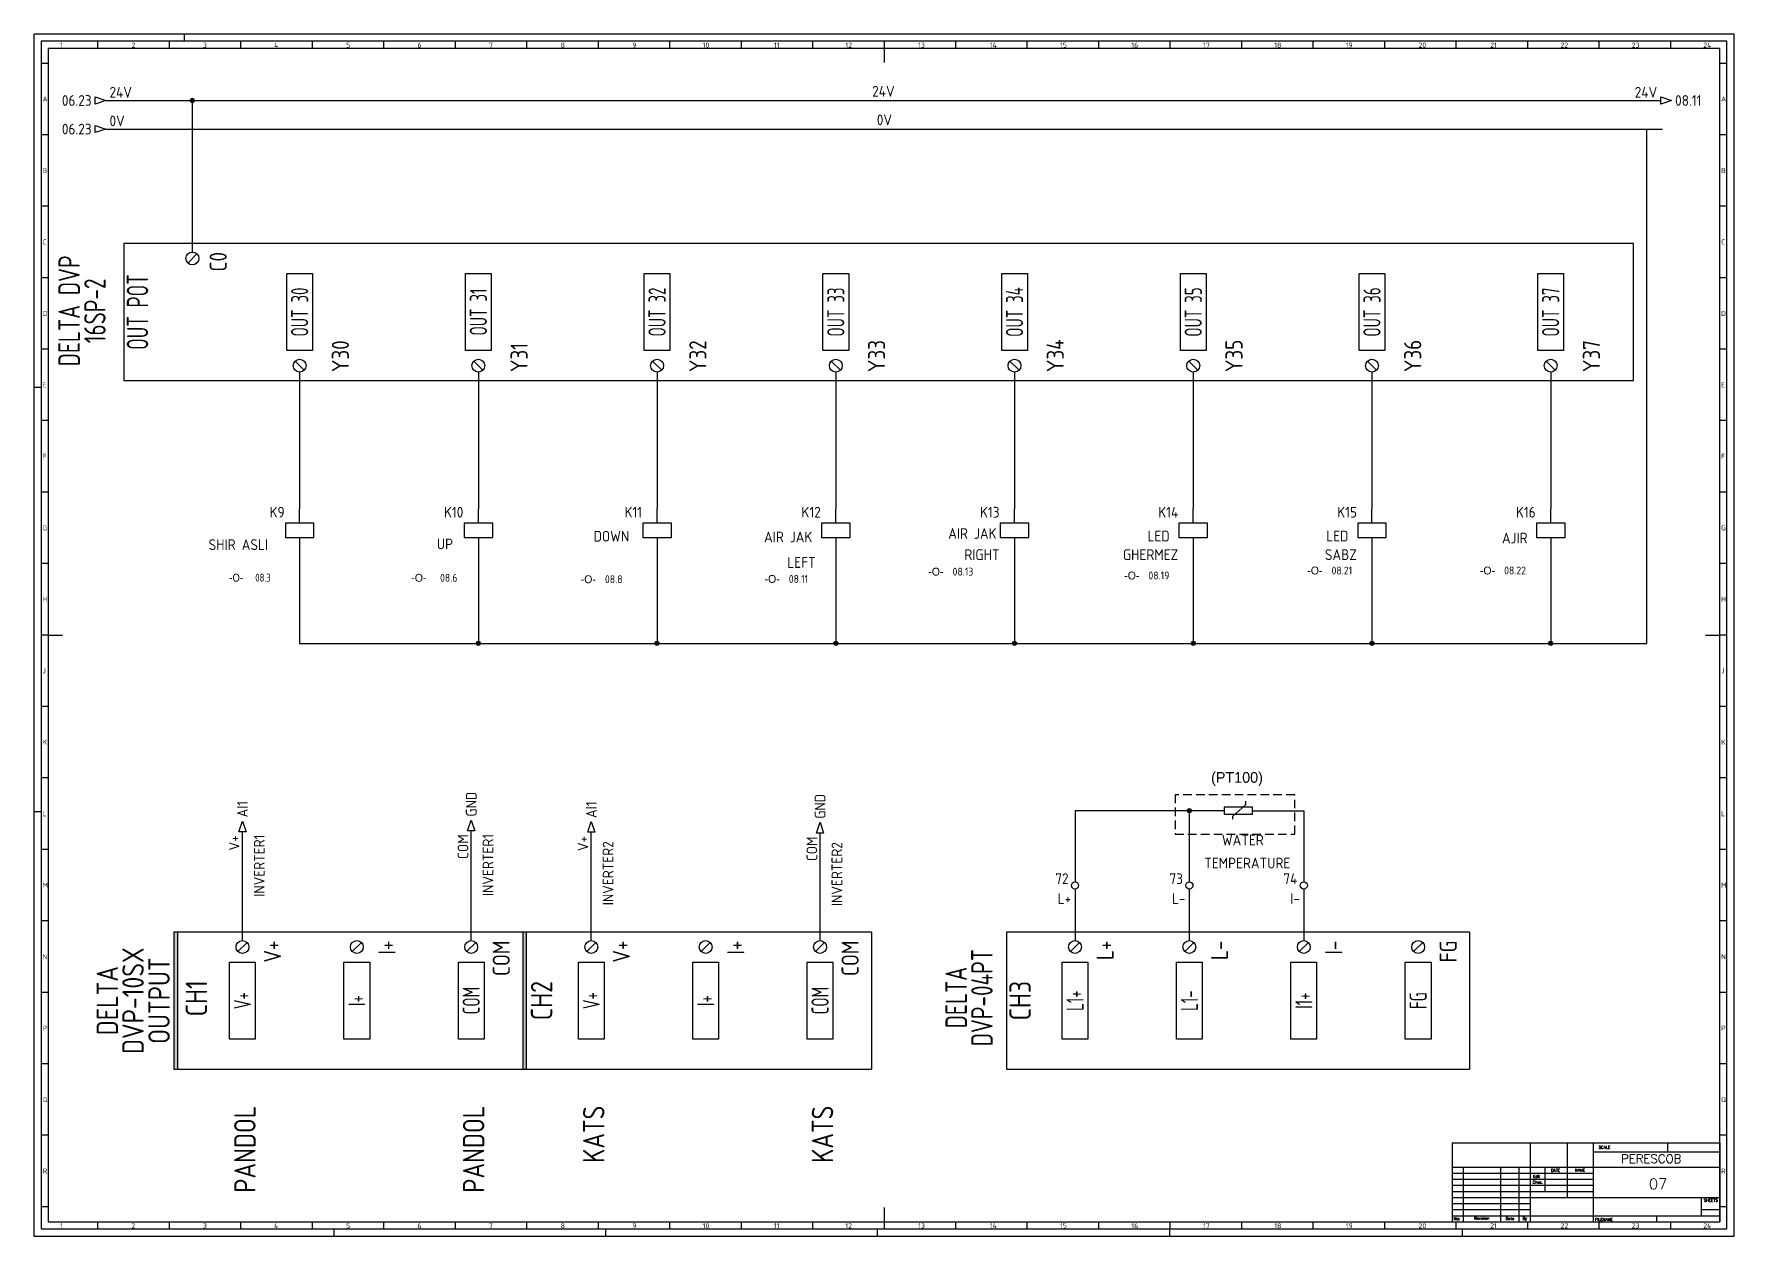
# Model space of a CAD drawing. Header units: millimetres. Extents: x 0 to 1189, y 5 to 846.
import ezdxf
from ezdxf.enums import TextEntityAlignment as Align

# ---------------------------------------------------------------- set-up
doc = ezdxf.new("R2010")
doc.units = ezdxf.units.MM
doc.header["$LTSCALE"] = 12
doc.linetypes.add('DASHED', pattern=[0.75, 0.5, -0.25])
doc.linetypes.add('HIDDEN2', pattern=[0.1875, 0.125, -0.0625])
for name, color, linetype in [('025', 1, 'Continuous'), ('035', 5, 'Continuous'), ('07', 7, 'Continuous'), ('DESC', 1, 'Continuous'), ('LOCBOX', 92, 'HIDDEN2'), ('MISC', 2, 'Continuous'), ('RED_2.5mm^2', 1, 'Continuous'), ('SYMS', 7, 'Continuous'), ('TAGS', 51, 'Continuous'), ('TERMS', 4, 'Continuous'), ('WIRENO', 70, 'Continuous'), ('WIREREF', 61, 'Continuous'), ('WIREREF_DEST', 61, 'Continuous'), ('XREF', 7, 'Continuous')]:
    doc.layers.add(name, color=color, linetype=linetype)
doc.styles.add('ISO Proportional', font='isocp.shx')
doc.styles.add('WD', font='romans.shx')
doc.styles.add('WD_IEC', font='ISOCP2.shx', dxfattribs={"width": 0.9, "height": 4})

msp = doc.modelspace()

# ---------------------------------------------------------------- texts
at = {"layer": 'LOCBOX', "color": 0}
msp.add_text('(PT100)', height=7.5, dxfattribs=at).set_placement((841.4, 319.8), align=Align.BOTTOM_CENTER)
at = {"layer": 'XREF', "char_height": 5.5, "attachment_point": 1, "style": 'WD_IEC'}
for s, insert in [('{\\Fmonotxt|c0;\\H0.67x;  \\Facaderef|c0;\\H1.49254x;-O-} {\\Fmonotxt|c0;\\H0.67x; } 08.3', (130.9, 468.3)), ('{\\Fmonotxt|c0;\\H0.67x;\\W1;  \\Facaderef|c0;\\H1.49254x;-O-\\Fisocp2|c0; \\Fmonotxt|c0;\\H0.67x; \\Fisocp2|c0;\\H1.49254x; 08.6}', (257.5, 468.2)), ('{\\Fmonotxt|c0;\\H0.67x;\\W1;  \\Facaderef|c0;\\H1.49254x;-O-\\Fisocp2|c0;\\H1x; \\Fmonotxt|c0;\\H0.67x; \\Fisocp2|c0;\\H1.49254x;08.8}', (376, 467.2)), ('{\\Fmonotxt|c0;\\H0.67x;\\W1;  \\Facaderef|c0;\\H1.49254x;-O-\\Fisocp2|c0; \\Fmonotxt|c0;\\H0.67x; \\Fisocp2|c0;\\H1.49254x;08.11}', (504.6, 467.4)), ('{\\Facaderef|c0;\\H1.00001x;\\W1;-O-\\Fisocp2|c0; \\Fmonotxt|c0;\\H0.67x; \\Fisocp2|c0;\\H1.49254x;08.13}', (625.5, 472.5)), ('{\\Fmonotxt|c0;\\H0.67x;\\W1;  \\Facaderef|c0;\\H1.49254x;-O-\\Fisocp2|c0; \\Fmonotxt|c0;\\H0.67x; \\Fisocp2|c0;\\H1.49254x;08.19}', (756.1, 469.8))]:
    msp.add_mtext(s, dxfattribs=dict(at, insert=insert))
at = {"layer": 'XREF', "color": 0, "char_height": 5.5, "attachment_point": 1, "style": 'WD_IEC'}
for s, insert in [('{\\Fmonotxt|c0;\\H0.67x;\\W1;  \\Facaderef|c0;\\H1.49254x;-O-\\Fisocp2|c0; \\Fmonotxt|c0;\\H0.67x; \\Fisocp2|c0;\\H1.49254x;08.21}', (884.2, 473.3)), ('{\\Fmonotxt|c0;\\H0.67x;\\W1;  \\Facaderef|c0;\\H1.49254x;-O-\\Fisocp2|c0; \\Fmonotxt|c0;\\H0.67x; \\Fisocp2|c0;\\H1.49254x;08.22}', (1004.9, 473.3))]:
    msp.add_mtext(s, dxfattribs=dict(at, insert=insert))

# ---------------------------------------------------------------- blocks, each defined once
blk = doc.blocks.new('IEC_border_a0')
at = {"layer": '035', "color": 0}
for p, q in [((0, 841), (0, 0)), ((1189, 841), (0, 841)), ((44.5, 836), (44.5, 831)), ((94.5, 836), (94.5, 831)), ((105, 841), (105, 836)), ((144.5, 836), (144.5, 831)), ((194.5, 836), (194.5, 831)), ((244.5, 836), (244.5, 831)), ((294.5, 836), (294.5, 831)), ((344.5, 836), (344.5, 831)), ((394.5, 836), (394.5, 831)), ((444.5, 836), (444.5, 831)), ((494.5, 836), (494.5, 831)), ((544.5, 836), (544.5, 831)), ((594.5, 836), (594.5, 831)), ((644.5, 836), (644.5, 831)), ((694.5, 836), (694.5, 831)), ((744.5, 836), (744.5, 831)), ((794.5, 836), (794.5, 831)), ((844.5, 836), (844.5, 831)), ((894.5, 836), (894.5, 831)), ((944.5, 836), (944.5, 831)), ((994.5, 836), (994.5, 831)), ((1044.5, 836), (1044.5, 831)), ((1094.5, 836), (1094.5, 831)), ((1144.5, 836), (1144.5, 831)), ((1189, 0), (1189, 841)), ((10, 820.5), (5, 820.5)), ((1184, 820.5), (1179, 820.5)), ((10, 770.5), (5, 770.5)), ((1184, 770.5), (1179, 770.5)), ((10, 720.5), (5, 720.5)), ((1184, 720.5), (1179, 720.5)), ((10, 670.5), (5, 670.5)), ((1184, 670.5), (1179, 670.5)), ((10, 620.5), (5, 620.5)), ((1184, 620.5), (1179, 620.5)), ((0, 594), (5, 594)), ((10, 570.5), (5, 570.5)), ((1184, 570.5), (1179, 570.5)), ((10, 520.5), (5, 520.5)), ((1184, 520.5), (1179, 520.5)), ((10, 470.5), (5, 470.5)), ((1184, 470.5), (1179, 470.5)), ((10, 420.5), (5, 420.5)), ((1184, 420.5), (1179, 420.5)), ((1184, 420.5), (1179, 420.5)), ((10, 370.5), (5, 370.5)), ((1184, 370.5), (1179, 370.5)), ((10, 320.5), (5, 320.5)), ((1184, 320.5), (1179, 320.5)), ((0, 297), (5, 297)), ((10, 270.5), (5, 270.5)), ((1184, 270.5), (1179, 270.5)), ((1184, 270.5), (1179, 270.5)), ((10, 220.5), (5, 220.5)), ((1184, 220.5), (1179, 220.5)), ((10, 170.5), (5, 170.5)), ((1184, 170.5), (1179, 170.5)), ((10, 120.5), (5, 120.5)), ((1184, 120.5), (1179, 120.5)), ((10, 70.5), (5, 70.5)), ((1184, 70.5), (1179, 70.5)), ((10, 20.4), (5.1, 20.4)), ((1184, 20.4), (1179, 20.4)), ((0, 0), (1189, 0)), ((44.5, 10), (44.5, 5)), ((94.5, 10), (94.5, 5)), ((144.5, 10), (144.5, 5)), ((194.5, 10), (194.5, 5)), ((210, 0), (210, 5)), ((244.5, 10), (244.5, 5)), ((294.5, 10), (294.5, 5)), ((344.5, 10), (344.5, 5)), ((394.5, 10), (394.5, 5)), ((400, 0), (400, 5)), ((444.5, 10), (444.5, 5)), ((494.5, 10), (494.5, 5)), ((544.5, 10), (544.5, 5)), ((590, 0), (590, 5)), ((594.5, 10), (594.5, 5)), ((644.5, 10), (644.5, 5)), ((694.5, 10), (694.5, 5)), ((744.5, 10), (744.5, 5)), ((744.5, 10), (744.5, 5)), ((794.5, 10), (794.5, 5)), ((794.5, 0), (794.5, 5)), ((844.5, 10), (844.5, 5)), ((894.5, 10), (894.5, 5)), ((944.5, 10), (944.5, 5)), ((994.5, 10), (994.5, 5)), ((999, 0), (999, 5)), ((1044.5, 10), (1044.5, 5)), ((1094.5, 10), (1094.5, 5)), ((1144.5, 10), (1144.5, 5))]:
    blk.add_line(p, q, dxfattribs=at)
blk.add_lwpolyline([(10, 10), (1179, 10), (1179, 831), (10, 831)], close=True, dxfattribs=at)
at = {"layer": '07', "color": 0}
for p, q in [((594.5, 831), (594.5, 821)), ((10, 420.5), (20, 420.5)), ((1169, 420.5), (1179, 420.5)), ((594.5, 20), (594.5, 10))]:
    blk.add_line(p, q, dxfattribs=at)
blk.add_lwpolyline([(5, 5), (1184, 5), (1184, 836), (5, 836)], close=True, dxfattribs=at)
at = {"layer": '035', "color": 0, "style": 'ISO Proportional'}
for s, p in [('1', (18.3, 831.5)), ('2', (68.2, 831.5)), ('3', (118.2, 831.5)), ('4', (167.9, 831.5)), ('5', (218.3, 831.5)), ('6', (268.2, 831.5)), ('7', (318.2, 831.5)), ('8', (368.4, 831.5)), ('9', (418.5, 831.5)), ('10', (467.7, 831.5)), ('11', (517.5, 831.5)), ('12', (567.5, 831.5)), ('13', (618.4, 831.5)), ('14', (668.5, 831.5)), ('15', (717.7, 831.5)), ('16', (767.5, 831.5)), ('17', (817.7, 831.5)), ('18', (867.5, 831.5)), ('19', (917.5, 831.5)), ('20', (968.4, 831.5)), ('21', (1018.5, 831.5)), ('22', (1067.7, 831.5)), ('23', (1117.5, 831.5)), ('24', (1167.5, 831.5)), ('A', (6, 793.8)), ('A', (1180, 793.8)), ('B', (6, 743.8)), ('B', (1180, 743.8)), ('C', (6, 693.8)), ('C', (1180, 693.8)), ('D', (6, 643.8)), ('D', (1180, 643.8)), ('E', (6, 593.8)), ('E', (1180, 593.8)), ('F', (6, 543.8)), ('F', (1180, 543.8)), ('G', (6, 493.8)), ('G', (1180, 493.8)), ('H', (6, 443.8)), ('H', (1180, 443.8)), ('J', (6, 393.8)), ('J', (1180, 393.8)), ('K', (6, 343.8)), ('K', (1180, 343.8)), ('L', (6, 293.7)), ('L', (1180, 293.7)), ('M', (6, 243.7)), ('M', (1180, 243.7)), ('N', (6, 193.7)), ('N', (1180, 193.7)), ('P', (6, 143.7)), ('P', (1180, 143.7)), ('Q', (6, 93.7)), ('Q', (1180, 93.7)), ('R', (6.1, 43.7)), ('R', (1180, 43.7)), ('1', (18.3, 5.5)), ('2', (68.2, 5.5)), ('3', (118.2, 5.5)), ('4', (167.9, 5.5)), ('5', (218.3, 5.5)), ('6', (268.2, 5.5)), ('7', (318.2, 5.5)), ('8', (368.4, 5.5)), ('9', (418.5, 5.5)), ('10', (467.7, 5.5)), ('11', (517.5, 5.5)), ('12', (567.5, 5.5)), ('13', (618.4, 5.5)), ('14', (668.5, 5.5)), ('15', (717.7, 5.5)), ('16', (767.5, 5.5)), ('17', (817.7, 5.5)), ('18', (867.5, 5.5)), ('19', (917.5, 5.5)), ('20', (968.4, 5.5)), ('21', (1018.5, 5.5)), ('22', (1067.7, 5.5)), ('23', (1117.5, 5.5)), ('24', (1167.5, 5.5))]:
    blk.add_text(s, height=3.5, dxfattribs=at).set_placement(p)
blk = doc.blocks.new('IEC_tblock_a0')
at = {"layer": '035'}
for p, q in [((-106.6, 55.2), (-106.6, 17)), ((-88.4, 48.9), (0, 48.9)), ((-36.4, 55.2), (-36.4, 48.9)), ((-179.4, 38.2), (-179.4, 0)), ((-153.4, 38.2), (-153.4, 0)), ((-140.4, 38.2), (-140.4, 0)), ((-122.2, 38.2), (-122.2, 21.2)), ((-187.2, 34), (-88.4, 34)), ((-187.2, 29.8), (-88.4, 29.8)), ((-187.2, 25.5), (-88.4, 25.5)), ((-187.2, 21.2), (-88.4, 21.2)), ((-187.2, 17), (-132.6, 17)), ((-187.2, 12.8), (-132.6, 12.8)), ((-187.2, 8.5), (-132.6, 8.5)), ((-187.2, 4.2), (0, 4.2)), ((-44.2, 4.2), (-44.2, 0)), ((-13, 8.5), (0, 8.5))]:
    blk.add_line(p, q, dxfattribs=at)
at = {"layer": '07'}
for p, q in [((-187.2, 55.2), (0, 55.2)), ((-187.2, 55.2), (-187.2, 0)), ((-132.6, 55.2), (-132.6, 0)), ((-88.4, 55.2), (-88.4, 0)), ((0, 55.2), (0, 0)), ((-187.2, 38.2), (0, 38.2)), ((-132.6, 17), (0, 17)), ((-13, 17), (-13, 4.2)), ((-187.2, 0), (0, 0))]:
    blk.add_line(p, q, dxfattribs=at)
at = {"style": 'WD'}
for tag, p in [('SCALE', (-69.9, 51.1)), ('SH', (-8.7, 10.1)), ('FILENAME', (-68.1, 0.8))]:
    blk.add_attdef(tag, p, '', height=2, dxfattribs=at)
for tag, height, p in [('CKDATE', 2, (-114.9, 26.6)), ('EDDATE', 2, (-115, 30.8)), ('EDBY', 2, (-98, 30.9)), ('CKBY', 2, (-97.9, 26.3)), ('PROJDESC', 5, (-45.9, 29.2)), ('DWGDESC', 5, (-44.9, 19.7)), ('DWGNO', 3.5, (-48.5, 9.5))]:
    blk.add_attdef(tag, text='', height=height, dxfattribs=at).set_placement(p, align=Align.CENTER)
at = {"style": 'WD', "flags": 1}
blk.add_attdef('WD_TB', (-120.9, 11.9), '', height=2, dxfattribs=at)
at = {"layer": '025', "style": 'WD'}
for s, p in [('SCALE', (-80.6, 51.1)), ('NAME', (-97.7, 35.1)), ('No:', (-183.8, 1.2)), ('Revision', (-166.5, 1.5)), ('Date', (-146.8, 1.3)), ('By', (-136.3, 1.4))]:
    blk.add_text(s, height=2, dxfattribs=at).set_placement(p, align=Align.CENTER)
for s, p in [('DATE', (-118, 35)), ('Chec.', (-130.8, 26.7)), ('Edit', (-130.6, 30.7)), ('SHEETS', (-11.2, 14)), ('FILENAME', (-87.2, 0.6))]:
    blk.add_text(s, height=2, dxfattribs=at).set_placement(p)
blk = doc.blocks.new('PLCIO_2F11')
at = {"layer": 'SYMS'}
for p, q in [((-48, 48), (-48, -48)), ((1007.9, 48), (-48, 48)), ((1007.9, -48), (1007.9, 48)), ((-3.2, 34.3), (3.2, 40.7)), ((66, -27), (66, 27)), ((66, 27), (84, 27)), ((84, 27), (84, -27)), ((191, -27), (191, 27)), ((191, 27), (209, 27)), ((209, 27), (209, -27)), ((316, -27), (316, 27)), ((316, 27), (334, 27)), ((334, 27), (334, -27)), ((441, -27), (441, 27)), ((441, 27), (459, 27)), ((459, 27), (459, -27)), ((566, -27), (566, 27)), ((566, 27), (584, 27)), ((584, 27), (584, -27)), ((691, -27), (691, 27)), ((691, 27), (709, 27)), ((709, 27), (709, -27)), ((816, -27), (816, 27)), ((816, 27), (834, 27)), ((834, 27), (834, -27)), ((941, -27), (941, 27)), ((941, 27), (959, 27)), ((959, 27), (959, -27)), ((84, -27), (66, -27)), ((71.8, -34.3), (78.2, -40.7)), ((209, -27), (191, -27)), ((196.8, -34.3), (203.2, -40.7)), ((334, -27), (316, -27)), ((321.8, -34.3), (328.2, -40.7)), ((459, -27), (441, -27)), ((446.8, -34.3), (453.2, -40.7)), ((584, -27), (566, -27)), ((571.8, -34.3), (578.2, -40.7)), ((709, -27), (691, -27)), ((696.8, -34.3), (703.2, -40.7)), ((834, -27), (816, -27)), ((821.8, -34.3), (828.2, -40.7)), ((959, -27), (941, -27)), ((946.8, -34.3), (953.2, -40.7)), ((-48, -48), (1007.9, -48))]:
    blk.add_line(p, q, dxfattribs=at)
for centre in [(0, 37.5), (75, -37.5), (200, -37.5), (325, -37.5), (450, -37.5), (575, -37.5), (700, -37.5), (825, -37.5), (950, -37.5)]:
    blk.add_circle(centre, 4.5, dxfattribs=at)
at = {"layer": 'SYMS', "style": 'WD_IEC', "width": 0.9}
for tag, p in [('TERMDESC01', (6, 60)), ('TERM02', (97.5, -42)), ('TERM03', (222.5, -42)), ('TERM04', (347.5, -42)), ('TERM05', (472.5, -42)), ('TERM06', (597.5, -42)), ('TERM07', (722.5, -42)), ('TERM08', (847.5, -42)), ('TERM09', (972.5, -42))]:
    blk.add_attdef(tag, text='', height=12, rotation=90, dxfattribs=at).set_placement(p, align=Align.TOP_LEFT)
for tag, p in [('DESCA04', (316, 66)), ('DESCD04', (370, 66)), ('DESCA02', (66, 66)), ('DESCB02', (84, 66)), ('DESCC02', (102, 66)), ('DESCD02', (120, 66)), ('DESCE02', (138, 66)), ('DESCA03', (191, 66)), ('DESCB03', (209, 66)), ('DESCC03', (227, 66)), ('DESCD03', (245, 66)), ('DESCE03', (263, 66)), ('DESCB04', (334, 66)), ('DESCC04', (352, 66)), ('DESCE04', (388, 66)), ('DESCA05', (441, 66)), ('DESCB05', (459, 66)), ('DESCC05', (477, 66)), ('DESCD05', (495, 66)), ('DESCE05', (513, 66)), ('DESCA06', (566, 66)), ('DESCB06', (584, 66)), ('DESCC06', (602, 66)), ('DESCD06', (620, 66)), ('DESCE06', (638, 66)), ('DESCA07', (691, 66)), ('DESCB07', (709, 66)), ('DESCC07', (727, 66)), ('DESCD07', (745, 66)), ('DESCE07', (763, 66)), ('DESCA08', (816, 66)), ('DESCB08', (834, 66)), ('DESCC08', (852, 66)), ('DESCD08', (870, 66)), ('DESCE08', (888, 66)), ('DESCA09', (941, 66)), ('DESCB09', (959, 66)), ('DESCC09', (977, 66)), ('DESCD09', (995, 66)), ('DESCE09', (1013, 66))]:
    blk.add_attdef(tag, p, '', height=15, rotation=90, dxfattribs=at)
at = {"layer": 'SYMS', "style": 'WD_IEC', "width": 0.9, "flags": 1}
for tag, p in [('X2TERM01', (0, 42)), ('X8TERM02', (75, -42)), ('X8TERM03', (200, -42)), ('X8TERM04', (325, -42)), ('X8TERM05', (450, -42)), ('X8TERM06', (575, -42)), ('X8TERM07', (700, -42)), ('X8TERM08', (825, -42)), ('X8TERM09', (950, -42))]:
    blk.add_attdef(tag, text='', height=1.92, rotation=90, dxfattribs=at).set_placement(p, align=Align.RIGHT)
at = {"layer": 'SYMS', "style": 'WD_IEC', "width": 0.9}
for tag, p in [('TERM01', (12, 42)), ('TERMDESC02', (81, -60)), ('TERMDESC03', (206, -60)), ('TERMDESC04', (331, -60)), ('TERMDESC05', (456, -60)), ('TERMDESC06', (581, -60)), ('TERMDESC07', (706, -60)), ('TERMDESC08', (831, -60)), ('TERMDESC09', (956, -60))]:
    blk.add_attdef(tag, text='', height=12, rotation=90, dxfattribs=at).set_placement(p, align=Align.TOP_RIGHT)
at = {"layer": 'SYMS', "style": 'WD_IEC'}
for tag, width, p in [('INST', 0.8, (-159, 0)), ('MFG', 0.8, (-123, 0)), ('CAT', 0.8, (-105, 0)), ('LINE1', 0.9, (-87, 0)), ('LINE2', 0.9, (-69, 0)), ('DESC', 0.9, (-50.8, 0)), ('LOC', 0.8, (-141, 0)), ('TAG', 0.7, (-30.9, 0))]:
    blk.add_attdef(tag, text='', height=15, rotation=90, dxfattribs=dict(at, width=width)).set_placement(p, align=Align.CENTER)
at = {"layer": 'SYMS', "style": 'WD_IEC', "width": 0.7}
for tag, p in [('TAGA02', (75, 0)), ('TAGA03', (200, 0)), ('TAGA04', (325, 0)), ('TAGA05', (450, 0)), ('TAGA06', (575, 0)), ('TAGA07', (700, 0)), ('TAGA08', (825, 0)), ('TAGA09', (950, 0))]:
    blk.add_attdef(tag, text='', height=12, rotation=90, dxfattribs=at).set_placement(p, align=Align.MIDDLE_CENTER)
at = {"layer": 'SYMS', "linetype": 'Continuous', "style": 'WD_IEC', "width": 0.9, "flags": 9}
blk.add_attdef('ASSYCODE', text='', height=1.92, rotation=90, dxfattribs=at).set_placement((-102.9, -22.1), align=Align.CENTER)
blk = doc.blocks.new('VCR1')
for p, q in [((0, 2.5), (0, 7.5)), ((0, -2.5), (0, -7.5))]:
    blk.add_line(p, q)
blk.add_lwpolyline([(-5, 2.5), (-5, -2.5), (5, -2.5), (5, 2.5)], close=True)
at = {"style": 'WD_IEC'}
for tag, p in [('INST', (-5.25, 11.5)), ('TAG1', (-5.25, 4.5)), ('LOC', (-5.25, 8)), ('DESC1', (-5.25, -6.85)), ('DESC3', (-5.25, -13.85)), ('DESC2', (-5.25, -10.35))]:
    blk.add_attdef(tag, text='', height=2.5, dxfattribs=at).set_placement(p, align=Align.RIGHT)
blk.add_attdef('TERM01', text='', height=2, rotation=90, dxfattribs=at).set_placement((-1, 7.5), align=Align.RIGHT)
at = {"style": 'WD_IEC', "flags": 1}
for tag, p, height in [('X2TERM01', (0, 7.5), 0.32), ('X4LINK', (-5, 0), 0.32), ('X1LINK', (5, 0), 0.32), ('ASSYCODE', (1, -4), 1), ('FAMILY', (1, -5.5), 1), ('X8TERM02', (0, -7.5), 0.32), ('CATDESC', (1, -7), 1)]:
    blk.add_attdef(tag, p, '', height=height, dxfattribs=at)
at = {"style": 'WD_IEC', "flags": 9}
for tag, p in [('MFG', (-6, 1)), ('CAT', (-6, -1.5))]:
    blk.add_attdef(tag, text='', height=1.5, dxfattribs=at).set_placement(p, align=Align.RIGHT)
at = {"style": 'WD_IEC'}
blk.add_attdef('TERM02', (-1, -7.5), '', height=2, rotation=90, dxfattribs=at)
at = {"lineweight": 9, "style": 'WD_IEC'}
for tag, p in [('NO', (-5.5, -16.5)), ('NC', (-5.5, -20))]:
    blk.add_attdef(tag, text='', height=2.5, dxfattribs=at).set_placement(p, align=Align.TOP_RIGHT)
for tag, p in [('XREFNO', (-4, -16.5)), ('XREFNC', (-4, -20))]:
    blk.add_attdef(tag, text='', height=2.5, dxfattribs=at).set_placement(p, align=Align.TOP_LEFT)
blk = doc.blocks.new('WDDOT')
for radius in [0.72, 0.449, 0.223]:
    blk.add_circle((0, 0), radius)
blk = doc.blocks.new('HA1D3')
blk.add_lwpolyline([(0, 0), (-3.75, -1.25), (-3.75, 1.25)], close=True)
at = {"style": 'WD_IEC'}
blk.add_attdef('XREF', text='', height=2.5, dxfattribs=at).set_placement((-5, 0), align=Align.MIDDLE_RIGHT)
at = {"style": 'WD_IEC', "flags": 1}
blk.add_attdef('SIGCODE', text='', height=1, dxfattribs=at).set_placement((-2.5, 1.8), align=Align.RIGHT)
at = {"style": 'WD_IEC'}
for tag, p, height, flags in [('X1TERM01', (0, 0), 0.32, 1), ('WIRENO', (1.25, 1), 2.5, 8)]:
    blk.add_attdef(tag, p, '', height=height, dxfattribs=dict(at, flags=flags))
blk.add_attdef('DESC1', text='', height=2.5, dxfattribs=at).set_placement((1.25, -1), align=Align.TOP_LEFT)
blk = doc.blocks.new('WD_WNH')
at = {"linetype": 'Continuous', "style": 'WD_IEC', "width": 0.8}
blk.add_attdef('WIRENO', text='', height=2.5, dxfattribs=at).set_placement((0, 0.75), align=Align.CENTER)
at = {"style": 'WD_IEC', "flags": 1}
for tag, p in [('W08USER', (0, 0.375)), ('W04USER', (0, 0.875)), ('W05USER', (0, 0.75)), ('W09USER', (0, 0.25)), ('W03USER', (0, 1)), ('W06USER', (0, 0.625)), ('W07USER', (0, 0.5)), ('W02USER', (0, 1.125)), ('W01USER', (0, 1.25)), ('W10USER', (0, 0.125))]:
    blk.add_attdef(tag, text='', height=0.08, dxfattribs=at).set_placement(p, align=Align.CENTER)
blk = doc.blocks.new('PLCIO_6325')
blk.add_line((276, 48), (276, -48))
at = {"layer": 'SYMS'}
for p, q in [((-48, 48), (-48, -48)), ((276, 48), (-48, 48)), ((-3.2, 34.3), (3.2, 40.7)), ((76.8, 34.3), (83.2, 40.7)), ((156.8, 34.3), (163.2, 40.7)), ((236.8, 34.3), (243.2, 40.7)), ((-9, -27), (-9, 27)), ((-9, 27), (9, 27)), ((9, 27), (9, -27)), ((71, -27), (71, 27)), ((71, 27), (89, 27)), ((89, 27), (89, -27)), ((151, -27), (151, 27)), ((151, 27), (169, 27)), ((169, 27), (169, -27)), ((231, -27), (231, 27)), ((231, 27), (249, 27)), ((249, 27), (249, -27)), ((9, -27), (-9, -27)), ((89, -27), (71, -27)), ((169, -27), (151, -27)), ((249, -27), (231, -27)), ((-48, -48), (276, -48))]:
    blk.add_line(p, q, dxfattribs=at)
for centre in [(0, 37.5), (80, 37.5), (160, 37.5), (240, 37.5)]:
    blk.add_circle(centre, 4.5, dxfattribs=at)
at = {"layer": 'SYMS', "style": 'WD_IEC', "width": 0.9}
for tag, p in [('TERMDESC01', (6.2, 60)), ('TERMDESC02', (86.2, 60)), ('TERMDESC03', (166.2, 60)), ('TERMDESC04', (246.2, 60))]:
    blk.add_attdef(tag, text='', height=12, rotation=90, dxfattribs=at).set_placement(p, align=Align.TOP_LEFT)
at = {"layer": 'SYMS', "style": 'WD_IEC', "width": 0.9, "flags": 1}
for tag, p in [('X2TERM01', (0, 42)), ('X2TERM02', (80, 42)), ('X2TERM03', (160, 42)), ('X2TERM04', (240, 42))]:
    blk.add_attdef(tag, text='', height=1.92, rotation=90, dxfattribs=at).set_placement(p, align=Align.RIGHT)
at = {"layer": 'SYMS', "style": 'WD_IEC', "width": 0.9}
for tag, p in [('TERM01', (15, 42)), ('TERM02', (95, 42)), ('TERM03', (175, 42)), ('TERM04', (255, 42))]:
    blk.add_attdef(tag, text='', height=12, rotation=90, dxfattribs=at).set_placement(p, align=Align.TOP_RIGHT)
at = {"layer": 'SYMS', "style": 'WD_IEC'}
for tag, width, p in [('INST', 0.8, (-159, 0)), ('MFG', 0.8, (-123, 0)), ('CAT', 0.8, (-105, 0)), ('LINE1', 0.9, (-87, 0)), ('LINE2', 0.9, (-69, 0)), ('DESC', 0.9, (-50.8, 0)), ('TAG', 0.9, (-30.9, 0)), ('LOC', 0.8, (-141, 0))]:
    blk.add_attdef(tag, text='', height=15, rotation=90, dxfattribs=dict(at, width=width)).set_placement(p, align=Align.CENTER)
at = {"layer": 'SYMS', "style": 'WD_IEC', "width": 0.7}
for tag, p in [('TAGA01', (0, 0)), ('TAGA02', (80, 0)), ('TAGA03', (160, 0)), ('TAGA04', (240, 0))]:
    blk.add_attdef(tag, text='', height=12, rotation=90, dxfattribs=at).set_placement(p, align=Align.MIDDLE_CENTER)
at = {"layer": 'SYMS', "linetype": 'Continuous', "style": 'WD_IEC', "width": 0.9, "flags": 9}
blk.add_attdef('ASSYCODE', text='', height=1.92, rotation=90, dxfattribs=at).set_placement((-102.9, -22.1), align=Align.CENTER)
at = {"layer": 'SYMS', "style": 'WD_IEC', "width": 0.9}
for tag, p in [('DESCA01', (-9, -111)), ('DESCB01', (9, -111)), ('DESCC01', (27, -111)), ('DESCD01', (45, -111)), ('DESCE01', (63, -111)), ('DESCA02', (71, -111)), ('DESCB02', (89, -111)), ('DESCC02', (107, -111)), ('DESCD02', (125, -111)), ('DESCE02', (143, -111)), ('DESCA03', (151, -111)), ('DESCB03', (169, -111)), ('DESCC03', (187, -111)), ('DESCD03', (205, -111)), ('DESCE03', (223, -111)), ('DESCA04', (231, -111)), ('DESCB04', (249, -111)), ('DESCC04', (267, -111)), ('DESCD04', (285, -111)), ('DESCE04', (303, -111))]:
    blk.add_attdef(tag, text='', height=15, rotation=90, dxfattribs=at).set_placement(p, align=Align.RIGHT)
blk = doc.blocks.new('HRE1B')
for p, q in [((-5, 0), (-10, 0)), ((2.49, 2.08), (-2.04, -2.04)), ((2.52, 3.3), (2.49, 2.08)), ((5, 0), (10, 0)), ((-2.04, -2.04), (-2.04, -3.01))]:
    blk.add_line(p, q)
blk.add_lwpolyline([(-5, -1.25), (5, -1.25), (5, 1.25), (-5, 1.25)], close=True)
at = {"style": 'WD_IEC'}
for tag, p in [('INST', (-7.5, 11.12)), ('TAG1', (-7.5, 4.12)), ('LOC', (-7.5, 7.62)), ('DESC1', (-7.5, -7.25)), ('DESC3', (-7.5, -14.25)), ('DESC2', (-7.5, -10.75))]:
    blk.add_attdef(tag, text='', height=2.5, dxfattribs=at).set_placement(p, align=Align.RIGHT)
for tag, p, height, flags in [('MFG', (7.42, 12.12), 1.5, 9), ('CAT', (7.42, 9.62), 1.5, 9), ('X4TERM01', (-10, 0), 0.32, 1), ('TERM01', (-10, 1), 2, 8), ('X1TERM02', (10, 0), 0.32, 1), ('ASSYCODE', (6, -2.75), 1, 1), ('FAMILY', (6, -4.25), 1, 1), ('CATDESC', (6, -5.75), 1, 1)]:
    blk.add_attdef(tag, p, '', height=height, dxfattribs=dict(at, flags=flags))
blk.add_attdef('RATING1', (-2.58, 4.12), '', height=2.5, dxfattribs=at)
at = {"style": 'WD_IEC', "flags": 8}
blk.add_attdef('TERM02', text='', height=2, dxfattribs=at).set_placement((10, 1), align=Align.RIGHT)
blk = doc.blocks.new('VT0002')
blk.add_circle((0, 0), 1.25)
at = {"style": 'WD_IEC'}
for tag, p in [('INST', (-2.25, 6.5)), ('LOC', (-2.25, 3.5)), ('DESC1', (-2.25, -6.25)), ('DESC3', (-2.25, -12.25)), ('DESC2', (-2.25, -9.25))]:
    blk.add_attdef(tag, text='', height=2.5, dxfattribs=at).set_placement(p, align=Align.RIGHT)
at = {"style": 'WD_IEC', "flags": 1}
for tag, p, height in [('ASSYCODE', (2.75, 10.75), 1), ('CATDESC', (2.75, 9.25), 1), ('MFG', (2.75, 7.25), 1.5), ('CAT', (2.75, 4.75), 1.5), ('X4PIN01', (-1.25, 1), 0.25), ('X4TERM01', (-1.25, 0), 0.25), ('X4TERMDESC01', (-1.25, 0.5), 0.4), ('STRIPSEQ', (0, 0), 0.025), ('X2PIN01', (0, 2.25), 0.25), ('X2TERM01', (0, 1.25), 0.25), ('X8PIN01', (0, -0.25), 0.25), ('X2TERMDESC01', (0, 1.75), 0.4), ('X1PIN01', (1.25, 1), 0.25), ('X1TERM01', (1.25, 0), 0.25), ('X1TERMDESC01', (1.25, 0.5), 0.4), ('LINKTERM', (0, -0.04), 0.025), ('X8TERM01', (0, -1.25), 0.25), ('X8TERMDESC01', (0, -0.75), 0.4)]:
    blk.add_attdef(tag, p, '', height=height, dxfattribs=at)
at = {"style": 'WD_IEC', "flags": 8}
for tag, height, p in [('TAGSTRIP', 2.5, (-2.25, 0.5)), ('TERM01', 2, (-2.25, -3.25))]:
    blk.add_attdef(tag, text='', height=height, dxfattribs=at).set_placement(p, align=Align.RIGHT)
blk = doc.blocks.new('PLCIO_478F')
h = blk.add_hatch(color=256)
h.dxf.hatch_style = 1
h.paths.add_polyline_path([(-45.5, 48), (-48, 48), (-48, -48), (-45.5, -48)])
blk.add_line((196, 48), (196, -48))
at = {"layer": 'SYMS'}
for p, q in [((-48, 48), (-48, -48)), ((196, 48), (-48, 48)), ((-45.5, 48), (-45.5, -48)), ((-3.2, 34.3), (3.2, 40.7)), ((76.8, 34.3), (83.2, 40.7)), ((156.8, 34.3), (163.2, 40.7)), ((-9, -27), (-9, 27)), ((-9, 27), (9, 27)), ((9, 27), (9, -27)), ((71, -27), (71, 27)), ((71, 27), (89, 27)), ((89, 27), (89, -27)), ((151, -27), (151, 27)), ((151, 27), (169, 27)), ((169, 27), (169, -27)), ((9, -27), (-9, -27)), ((89, -27), (71, -27)), ((169, -27), (151, -27)), ((-48, -48), (196, -48))]:
    blk.add_line(p, q, dxfattribs=at)
for centre in [(0, 37.5), (80, 37.5), (160, 37.5)]:
    blk.add_circle(centre, 4.5, dxfattribs=at)
at = {"layer": 'SYMS', "style": 'WD_IEC', "width": 0.9}
for tag, p in [('TERMDESC01', (6.2, 60)), ('TERMDESC02', (86.2, 60)), ('TERMDESC03', (166.2, 60))]:
    blk.add_attdef(tag, text='', height=12, rotation=90, dxfattribs=at).set_placement(p, align=Align.TOP_LEFT)
at = {"layer": 'SYMS', "style": 'WD_IEC', "width": 0.9, "flags": 1}
for tag, p in [('X2TERM01', (0, 42)), ('X2TERM02', (80, 42)), ('X2TERM03', (160, 42))]:
    blk.add_attdef(tag, text='', height=1.92, rotation=90, dxfattribs=at).set_placement(p, align=Align.RIGHT)
at = {"layer": 'SYMS', "style": 'WD_IEC', "width": 0.9}
for tag, p in [('TERM01', (15, 42)), ('TERM02', (95, 42)), ('TERM03', (175, 42))]:
    blk.add_attdef(tag, text='', height=12, rotation=90, dxfattribs=at).set_placement(p, align=Align.TOP_RIGHT)
at = {"layer": 'SYMS', "style": 'WD_IEC'}
for tag, width, p in [('INST', 0.8, (-159, 0)), ('MFG', 0.8, (-123, 0)), ('CAT', 0.8, (-105, 0)), ('LINE1', 0.9, (-87, 0)), ('LINE2', 0.9, (-69, 0)), ('DESC', 0.9, (-50.8, 0)), ('TAG', 0.9, (-26.9, -0.2)), ('LOC', 0.8, (-141, 0))]:
    blk.add_attdef(tag, text='', height=15, rotation=90, dxfattribs=dict(at, width=width)).set_placement(p, align=Align.CENTER)
at = {"layer": 'SYMS', "style": 'WD_IEC', "width": 0.7}
for tag, p in [('TAGA01', (0, 0)), ('TAGA02', (80, 0)), ('TAGA03', (160, 0))]:
    blk.add_attdef(tag, text='', height=12, rotation=90, dxfattribs=at).set_placement(p, align=Align.MIDDLE_CENTER)
at = {"layer": 'SYMS', "linetype": 'Continuous', "style": 'WD_IEC', "width": 0.9, "flags": 9}
blk.add_attdef('ASSYCODE', text='', height=1.92, rotation=90, dxfattribs=at).set_placement((-102.9, -22.1), align=Align.CENTER)
at = {"layer": 'SYMS', "style": 'WD_IEC', "width": 0.9}
for tag, p in [('DESCA01', (-9, -111)), ('DESCB01', (9, -111)), ('DESCC01', (27, -111)), ('DESCD01', (45, -111)), ('DESCE01', (63, -111)), ('DESCA02', (71, -111)), ('DESCB02', (89, -111)), ('DESCC02', (107, -111)), ('DESCD02', (125, -111)), ('DESCE02', (143, -111)), ('DESCA03', (151, -111)), ('DESCB03', (169, -111)), ('DESCC03', (187, -111)), ('DESCD03', (205, -111)), ('DESCE03', (223, -111))]:
    blk.add_attdef(tag, text='', height=15, rotation=90, dxfattribs=at).set_placement(p, align=Align.RIGHT)
blk = doc.blocks.new('HA1S2')
blk.add_lwpolyline([(0, 3.75), (1.25, 0), (-1.25, 0)], close=True)
at = {"style": 'WD_IEC'}
blk.add_attdef('XREF', text='', height=2.5, rotation=90, dxfattribs=at).set_placement((0, 5), align=Align.MIDDLE_LEFT)
at = {"style": 'WD_IEC', "flags": 1}
blk.add_attdef('SIGCODE', text='', height=1, dxfattribs=at).set_placement((-2.5, 1.8), align=Align.RIGHT)
blk.add_attdef('X8TERM01', (0, 0), '', height=0.32, dxfattribs=at)
at = {"style": 'WD_IEC', "flags": 8}
blk.add_attdef('WIRENO', text='', height=2.5, rotation=90, dxfattribs=at).set_placement((-1, -1.25), align=Align.RIGHT)
at = {"style": 'WD_IEC'}
blk.add_attdef('DESC1', text='', height=2.5, rotation=90, dxfattribs=at).set_placement((1, -1.25), align=Align.TOP_RIGHT)
blk = doc.blocks.new('HA1S1')
blk.add_lwpolyline([(0, 1.25), (3.75, 0), (0, -1.25)], close=True)
at = {"style": 'WD_IEC'}
for tag, height, flags, p in [('WIRENO', 2.5, 8, (-1.25, 1)), ('SIGCODE', 1, 1, (5, 1.8))]:
    blk.add_attdef(tag, text='', height=height, dxfattribs=dict(at, flags=flags)).set_placement(p, align=Align.RIGHT)
at = {"style": 'WD_IEC', "flags": 1}
blk.add_attdef('X4TERM01', (0, 0), '', height=0.32, dxfattribs=at)
at = {"style": 'WD_IEC'}
blk.add_attdef('XREF', text='', height=2.5, dxfattribs=at).set_placement((5, 0), align=Align.MIDDLE_LEFT)
blk.add_attdef('DESC1', text='', height=2.5, dxfattribs=at).set_placement((-1.25, -1), align=Align.TOP_RIGHT)

# ---------------------------------------------------------------- linework, layer by layer
at = {"layer": 'LOCBOX', "color": 0, "linetype": 'DASHED'}
msp.add_lwpolyline([(881.8, 313.7), (798.1, 313.7), (798.1, 286.2), (881.8, 286.2)], close=True, dxfattribs=at)
at = {"layer": 'RED_2.5mm^2', "color": 0}
for p, q in [((50.3, 799.4), (1137.8, 799.4)), ((110.8, 693.4), (110.8, 799.4)), ((50.3, 779.4), (1139, 779.4)), ((1128.1, 419.6), (1128.1, 779.4)), ((185.8, 609.4), (185.8, 513.6)), ((310.8, 609.4), (310.8, 513.6)), ((435.8, 609.4), (435.8, 513.6)), ((560.8, 609.4), (560.8, 513.6)), ((685.8, 609.4), (685.8, 513.6)), ((810.8, 609.4), (810.8, 513.6)), ((935.8, 609.4), (935.8, 513.6)), ((1060.8, 609.4), (1060.8, 513.6)), ((185.8, 483.6), (185.8, 419.6)), ((310.8, 483.6), (310.8, 419.6)), ((435.8, 483.6), (435.8, 419.6)), ((560.8, 483.6), (560.8, 419.6)), ((685.8, 483.6), (685.8, 419.6)), ((810.8, 483.6), (810.8, 419.6)), ((935.8, 483.6), (935.8, 419.6)), ((1060.8, 483.6), (1060.8, 419.6)), ((185.8, 419.6), (1128.1, 419.6)), ((822.3, 302.5), (728.1, 302.5)), ((728.1, 302.5), (728.1, 252.7)), ((808.1, 252.7), (808.1, 302.5)), ((862.3, 302.5), (888.1, 302.5)), ((888.1, 302.5), (888.1, 252.7)), ((145.8, 211.6), (145.8, 287.8)), ((305.8, 211.6), (305.8, 288.4)), ((389.8, 211.6), (389.8, 287.4)), ((549.8, 211.6), (549.8, 286.9)), ((728.1, 247.7), (728.1, 211.6)), ((808.1, 211.6), (808.1, 247.7)), ((888.1, 247.7), (888.1, 211.6))]:
    msp.add_line(p, q, dxfattribs=at)

# ---------------------------------------------------------------- block references
msp.add_blockref('IEC_border_a0', (0, 4.9))
ref = msp.add_blockref('IEC_tblock_a0', (1179, 14.9))
ref.add_attrib('SH', '07', (1129.5, 37.6), dxfattribs={"height": 7.5, "style": 'WD'})
ref.add_attrib('PROJDESC', 'PERESCOB', dxfattribs={"height": 6, "style": 'WD'}).set_placement((1131.1, 56), align=Align.CENTER)
at = {"layer": 'SYMS'}
ref = msp.add_blockref('HA1D3', (50.3, 799.4), dxfattribs=dict(at, xscale=2, yscale=2, zscale=2))
ref.add_attrib('XREF', '06.23', dxfattribs={"layer": 'XREF', "height": 7.5, "style": 'WD_IEC'}).set_placement((40.3, 799.4), align=Align.MIDDLE_RIGHT)
ref.add_attrib('WIRENO', '24V', (52.8, 801.4), dxfattribs={"layer": 'WIREREF_DEST', "height": 7.5, "style": 'WD_IEC', "flags": 8})
ref = msp.add_blockref('HA1S1', (1137.8, 799.4), dxfattribs=dict(at, xscale=2, yscale=2, zscale=2))
ref.add_attrib('XREF', '08.11', dxfattribs={"layer": 'XREF', "height": 7.5, "style": 'WD_IEC'}).set_placement((1147.8, 799.4), align=Align.MIDDLE_LEFT)
ref.add_attrib('WIRENO', '24V', dxfattribs={"layer": 'WIREREF', "height": 7.5, "style": 'WD_IEC', "flags": 8}).set_placement((1135.3, 801.4), align=Align.RIGHT)
at = {"layer": 'SYMS', "xscale": 2, "yscale": 2, "zscale": 2}
for p in [(110.8, 799.4), (810.8, 419.6), (935.8, 419.6), (1060.8, 419.6)]:
    msp.add_blockref('WDDOT', p, dxfattribs=at)
at = {"layer": 'SYMS'}
ref = msp.add_blockref('HA1D3', (50.3, 779.4), dxfattribs=dict(at, xscale=2, yscale=2, zscale=2))
ref.add_attrib('XREF', '06.23', dxfattribs={"layer": 'XREF', "height": 7.5, "style": 'WD_IEC'}).set_placement((40.3, 779.4), align=Align.MIDDLE_RIGHT)
ref.add_attrib('WIRENO', '0V', (52.8, 781.4), dxfattribs={"layer": 'WIREREF_DEST', "height": 7.5, "style": 'WD_IEC', "flags": 8})
at = {"layer": 'SYMS', "color": 0}
ref = msp.add_blockref('PLCIO_2F11', (110.8, 651.4), dxfattribs=at)
ref.add_attrib('TERM01', 'C0', dxfattribs={"layer": 'TERMS', "height": 12, "rotation": 90, "style": 'WD_IEC', "width": 0.9}).set_placement((122.8, 693.4), align=Align.TOP_RIGHT)
ref.add_attrib('TAG', 'OUT POT', dxfattribs={"layer": 'TAGS', "height": 15, "rotation": 90, "style": 'WD_IEC', "width": 0.7}).set_placement((79.9, 651.4), align=Align.CENTER)
ref.add_attrib('CAT', '16SP-2', dxfattribs={"layer": 'MISC', "height": 15, "rotation": 90, "style": 'WD_IEC', "width": 0.8}).set_placement((50.1, 652.2), align=Align.CENTER)
ref.add_attrib('MFG', 'DELTA DVP', dxfattribs={"layer": 'MISC', "height": 15, "rotation": 90, "style": 'WD_IEC', "width": 0.8}).set_placement((32.1, 652.2), align=Align.CENTER)
ref.add_attrib('TERM02', 'Y30', dxfattribs={"layer": 'TERMS', "height": 12, "rotation": 90, "style": 'WD_IEC', "width": 0.9}).set_placement((208.3, 609.4), align=Align.TOP_LEFT)
ref.add_attrib('TAGA02', 'OUT 30', dxfattribs={"layer": 'TAGS', "height": 12, "rotation": 90, "style": 'WD_IEC', "width": 0.7}).set_placement((185.8, 651.4), align=Align.MIDDLE_CENTER)
ref.add_attrib('TERM03', 'Y31', dxfattribs={"layer": 'TERMS', "height": 12, "rotation": 90, "style": 'WD_IEC', "width": 0.9}).set_placement((333.3, 609.4), align=Align.TOP_LEFT)
ref.add_attrib('TAGA03', 'OUT 31', dxfattribs={"layer": 'TAGS', "height": 12, "rotation": 90, "style": 'WD_IEC', "width": 0.7}).set_placement((310.8, 651.4), align=Align.MIDDLE_CENTER)
ref.add_attrib('TERM04', 'Y32', dxfattribs={"layer": 'TERMS', "height": 12, "rotation": 90, "style": 'WD_IEC', "width": 0.9}).set_placement((458.3, 609.4), align=Align.TOP_LEFT)
ref.add_attrib('TAGA04', 'OUT 32', dxfattribs={"layer": 'TAGS', "height": 12, "rotation": 90, "style": 'WD_IEC', "width": 0.7}).set_placement((435.8, 651.4), align=Align.MIDDLE_CENTER)
ref.add_attrib('TERM05', 'Y33', dxfattribs={"layer": 'TERMS', "height": 12, "rotation": 90, "style": 'WD_IEC', "width": 0.9}).set_placement((583.3, 609.4), align=Align.TOP_LEFT)
ref.add_attrib('TAGA05', 'OUT 33', dxfattribs={"layer": 'TAGS', "height": 12, "rotation": 90, "style": 'WD_IEC', "width": 0.7}).set_placement((560.8, 651.4), align=Align.MIDDLE_CENTER)
ref.add_attrib('TERM06', 'Y34', dxfattribs={"layer": 'TERMS', "height": 12, "rotation": 90, "style": 'WD_IEC', "width": 0.9}).set_placement((708.3, 609.4), align=Align.TOP_LEFT)
ref.add_attrib('TAGA06', 'OUT 34', dxfattribs={"layer": 'TAGS', "height": 12, "rotation": 90, "style": 'WD_IEC', "width": 0.7}).set_placement((685.8, 651.4), align=Align.MIDDLE_CENTER)
ref.add_attrib('TERM07', 'Y35', dxfattribs={"layer": 'TERMS', "height": 12, "rotation": 90, "style": 'WD_IEC', "width": 0.9}).set_placement((833.3, 609.4), align=Align.TOP_LEFT)
ref.add_attrib('TAGA07', 'OUT 35', dxfattribs={"layer": 'TAGS', "height": 12, "rotation": 90, "style": 'WD_IEC', "width": 0.7}).set_placement((810.8, 651.4), align=Align.MIDDLE_CENTER)
ref.add_attrib('TERM08', 'Y36', dxfattribs={"layer": 'TERMS', "height": 12, "rotation": 90, "style": 'WD_IEC', "width": 0.9}).set_placement((958.3, 609.4), align=Align.TOP_LEFT)
ref.add_attrib('TAGA08', 'OUT 36', dxfattribs={"layer": 'TAGS', "height": 12, "rotation": 90, "style": 'WD_IEC', "width": 0.7}).set_placement((935.8, 651.4), align=Align.MIDDLE_CENTER)
ref.add_attrib('TERM09', 'Y37', dxfattribs={"layer": 'TERMS', "height": 12, "rotation": 90, "style": 'WD_IEC', "width": 0.9}).set_placement((1083.3, 609.4), align=Align.TOP_LEFT)
ref.add_attrib('TAGA09', 'OUT 37', dxfattribs={"layer": 'TAGS', "height": 12, "rotation": 90, "style": 'WD_IEC', "width": 0.7}).set_placement((1060.8, 651.4), align=Align.MIDDLE_CENTER)
ref = msp.add_blockref('VCR1', (185.8, 498.6), dxfattribs=dict(at, xscale=2, yscale=2, zscale=2))
ref.add_attrib('DESC1', 'SHIR ASLI', dxfattribs={"layer": 'DESC', "height": 7.5, "style": 'WD_IEC'}).set_placement((163.7, 484.9), align=Align.RIGHT)
ref.add_attrib('TAG1', 'K9', dxfattribs={"layer": 'TAGS', "height": 7.5, "style": 'WD_IEC'}).set_placement((175.3, 507.6), align=Align.RIGHT)
ref = msp.add_blockref('VCR1', (310.8, 498.6), dxfattribs=dict(at, xscale=2, yscale=2, zscale=2))
ref.add_attrib('DESC1', 'UP', dxfattribs={"layer": 'DESC', "height": 7.5, "style": 'WD_IEC'}).set_placement((293.1, 485.4), align=Align.RIGHT)
ref.add_attrib('TAG1', 'K10', dxfattribs={"layer": 'TAGS', "height": 7.5, "style": 'WD_IEC'}).set_placement((300.3, 507.6), align=Align.RIGHT)
ref = msp.add_blockref('VCR1', (435.8, 498.6), dxfattribs=dict(at, xscale=2, yscale=2, zscale=2))
ref.add_attrib('DESC1', 'DOWN', dxfattribs={"layer": 'DESC', "height": 7.5, "style": 'WD_IEC'}).set_placement((416.3, 490.8), align=Align.RIGHT)
ref.add_attrib('TAG1', 'K11', dxfattribs={"layer": 'TAGS', "height": 7.5, "style": 'WD_IEC'}).set_placement((425.3, 507.6), align=Align.RIGHT)
ref = msp.add_blockref('VCR1', (560.8, 498.6), dxfattribs=dict(at, xscale=2, yscale=2, zscale=2))
ref.add_attrib('DESC2', 'LEFT', dxfattribs={"layer": 'DESC', "height": 7.5, "style": 'WD_IEC'}).set_placement((546.7, 472.4), align=Align.RIGHT)
ref.add_attrib('DESC1', 'AIR JAK', dxfattribs={"layer": 'DESC', "height": 7.5, "style": 'WD_IEC'}).set_placement((544.4, 490.3), align=Align.RIGHT)
ref.add_attrib('TAG1', 'K12', dxfattribs={"layer": 'TAGS', "height": 7.5, "style": 'WD_IEC'}).set_placement((550.3, 507.6), align=Align.RIGHT)
ref = msp.add_blockref('VCR1', (685.8, 498.6), dxfattribs=dict(at, xscale=2, yscale=2, zscale=2))
ref.add_attrib('DESC2', 'RIGHT', dxfattribs={"layer": 'DESC', "height": 7.5, "style": 'WD_IEC'}).set_placement((675.3, 477.9), align=Align.RIGHT)
ref.add_attrib('DESC1', 'AIR JAK', dxfattribs={"layer": 'DESC', "height": 7.5, "style": 'WD_IEC'}).set_placement((673.2, 492.7), align=Align.RIGHT)
ref.add_attrib('TAG1', 'K13', dxfattribs={"layer": 'TAGS', "height": 7.5, "style": 'WD_IEC'}).set_placement((675.3, 507.6), align=Align.RIGHT)
ref = msp.add_blockref('VCR1', (810.8, 498.6), dxfattribs=dict(at, xscale=2, yscale=2, zscale=2))
ref.add_attrib('DESC2', 'GHERMEZ', dxfattribs={"layer": 'DESC', "height": 7.5, "style": 'WD_IEC'}).set_placement((800.3, 477.9), align=Align.RIGHT)
ref.add_attrib('DESC1', 'LED', dxfattribs={"layer": 'DESC', "height": 7.5, "style": 'WD_IEC'}).set_placement((794.3, 490.9), align=Align.RIGHT)
ref.add_attrib('TAG1', 'K14', dxfattribs={"layer": 'TAGS', "height": 7.5, "style": 'WD_IEC'}).set_placement((800.3, 507.6), align=Align.RIGHT)
ref = msp.add_blockref('VCR1', (935.8, 498.6), dxfattribs=dict(at, xscale=2, yscale=2, zscale=2))
ref.add_attrib('DESC2', 'SABZ', dxfattribs={"layer": 'DESC', "height": 7.5, "style": 'WD_IEC'}).set_placement((925.3, 477.9), align=Align.RIGHT)
ref.add_attrib('DESC1', 'LED', dxfattribs={"layer": 'DESC', "height": 7.5, "style": 'WD_IEC'}).set_placement((919.3, 490.9), align=Align.RIGHT)
ref.add_attrib('TAG1', 'K15', dxfattribs={"layer": 'TAGS', "height": 7.5, "style": 'WD_IEC'}).set_placement((925.3, 507.6), align=Align.RIGHT)
ref = msp.add_blockref('VCR1', (1060.8, 498.6), dxfattribs=dict(at, xscale=2, yscale=2, zscale=2))
ref.add_attrib('DESC1', 'AJIR', dxfattribs={"layer": 'DESC', "height": 7.5, "style": 'WD_IEC'}).set_placement((1044.6, 489.5), align=Align.RIGHT)
ref.add_attrib('TAG1', 'K16', dxfattribs={"layer": 'TAGS', "height": 7.5, "style": 'WD_IEC'}).set_placement((1050.3, 507.6), align=Align.RIGHT)
at = {"layer": 'SYMS', "color": 0, "xscale": 2, "yscale": 2, "zscale": 2}
for p in [(310.8, 419.6), (435.8, 419.6), (560.8, 419.6), (685.8, 419.6), (808.1, 302.5)]:
    msp.add_blockref('WDDOT', p, dxfattribs=at)
at = {"layer": 'SYMS', "color": 0}
ref = msp.add_blockref('HA1S2', (305.8, 288.4), dxfattribs=dict(at, xscale=2, yscale=2, zscale=2))
ref.add_attrib('XREF', 'GND', dxfattribs={"layer": 'XREF', "height": 7.5, "rotation": 90, "style": 'WD_IEC'}).set_placement((305.8, 298.4), align=Align.MIDDLE_LEFT)
ref.add_attrib('DESC1', 'INVERTER1', dxfattribs={"layer": 'DESC', "height": 7.5, "rotation": 90, "style": 'WD_IEC'}).set_placement((313.8, 286.3), align=Align.TOP_RIGHT)
ref.add_attrib('WIRENO', 'COM', dxfattribs={"layer": 'WIREREF', "height": 7.5, "rotation": 90, "style": 'WD_IEC', "flags": 8}).set_placement((303.8, 285.9), align=Align.RIGHT)
ref = msp.add_blockref('HA1S2', (549.8, 286.9), dxfattribs=dict(at, xscale=2, yscale=2, zscale=2))
ref.add_attrib('XREF', 'GND', dxfattribs={"layer": 'XREF', "height": 7.5, "rotation": 90, "style": 'WD_IEC'}).set_placement((549.8, 296.9), align=Align.MIDDLE_LEFT)
ref.add_attrib('DESC1', 'INVERTER2 ', dxfattribs={"layer": 'DESC', "height": 7.5, "rotation": 90, "style": 'WD_IEC'}).set_placement((557.8, 284.8), align=Align.TOP_RIGHT)
ref.add_attrib('WIRENO', 'COM', dxfattribs={"layer": 'WIREREF', "height": 7.5, "rotation": 90, "style": 'WD_IEC', "flags": 8}).set_placement((547.8, 284.4), align=Align.RIGHT)
ref = msp.add_blockref('HA1S2', (145.8, 287.8), dxfattribs=dict(at, xscale=2, yscale=2, zscale=2))
ref.add_attrib('XREF', 'AI1', dxfattribs={"layer": 'XREF', "height": 7.5, "rotation": 90, "style": 'WD_IEC'}).set_placement((145.8, 297.8), align=Align.MIDDLE_LEFT)
ref.add_attrib('DESC1', 'INVERTER1', dxfattribs={"layer": 'DESC', "height": 7.5, "rotation": 90, "style": 'WD_IEC'}).set_placement((153.8, 285.8), align=Align.TOP_RIGHT)
ref.add_attrib('WIRENO', 'V+', dxfattribs={"layer": 'WIREREF', "height": 7.5, "rotation": 90, "style": 'WD_IEC', "flags": 8}).set_placement((143.8, 285.3), align=Align.RIGHT)
ref = msp.add_blockref('HA1S2', (389.8, 287.4), dxfattribs=dict(at, xscale=2, yscale=2, zscale=2))
ref.add_attrib('XREF', 'AI1', dxfattribs={"layer": 'XREF', "height": 7.5, "rotation": 90, "style": 'WD_IEC'}).set_placement((389.8, 297.4), align=Align.MIDDLE_LEFT)
ref.add_attrib('DESC1', 'INVERTER2 ', dxfattribs={"layer": 'DESC', "height": 7.5, "rotation": 90, "style": 'WD_IEC'}).set_placement((397.8, 285.4), align=Align.TOP_RIGHT)
ref.add_attrib('WIRENO', 'V+', dxfattribs={"layer": 'WIREREF', "height": 7.5, "rotation": 90, "style": 'WD_IEC', "flags": 8}).set_placement((387.8, 284.9), align=Align.RIGHT)
ref = msp.add_blockref('HRE1B', (842.3, 302.5), dxfattribs=dict(at, xscale=2, yscale=2, zscale=2))
ref.add_attrib('DESC2', 'TEMPERATURE', dxfattribs={"layer": 'DESC', "height": 7.5, "style": 'WD_IEC'}).set_placement((878.7, 262.1), align=Align.RIGHT)
ref.add_attrib('DESC1', 'WATER', dxfattribs={"layer": 'DESC', "height": 7.5, "style": 'WD_IEC'}).set_placement((860.1, 278.2), align=Align.RIGHT)
ref = msp.add_blockref('VT0002', (728.1, 250.2), dxfattribs=dict(at, xscale=2, yscale=2, zscale=2))
ref.add_attrib('TERM01', 'L+', dxfattribs={"layer": 'TERMS', "height": 7.5, "style": 'WD_IEC', "flags": 8}).set_placement((725.4, 237.3), align=Align.RIGHT)
ref.add_attrib('TAGSTRIP', '72', dxfattribs={"layer": 'TAGS', "height": 7.5, "style": 'WD_IEC', "flags": 8}).set_placement((723.6, 251.2), align=Align.RIGHT)
ref = msp.add_blockref('VT0002', (808.1, 250.2), dxfattribs=dict(at, xscale=2, yscale=2, zscale=2))
ref.add_attrib('TERM01', 'L-', dxfattribs={"layer": 'TERMS', "height": 7.5, "style": 'WD_IEC', "flags": 8}).set_placement((805.4, 237.3), align=Align.RIGHT)
ref.add_attrib('TAGSTRIP', '73', dxfattribs={"layer": 'TAGS', "height": 7.5, "style": 'WD_IEC', "flags": 8}).set_placement((803.6, 251.2), align=Align.RIGHT)
ref = msp.add_blockref('VT0002', (888.1, 250.2), dxfattribs=dict(at, xscale=2, yscale=2, zscale=2))
ref.add_attrib('TERM01', 'I-', dxfattribs={"layer": 'TERMS', "height": 7.5, "style": 'WD_IEC', "flags": 8}).set_placement((885.4, 237.3), align=Align.RIGHT)
ref.add_attrib('TAGSTRIP', '74', dxfattribs={"layer": 'TAGS', "height": 7.5, "style": 'WD_IEC', "flags": 8}).set_placement((883.6, 251.2), align=Align.RIGHT)
ref = msp.add_blockref('PLCIO_478F', (145.8, 169.6), dxfattribs=at)
ref.add_attrib('TERM01', 'V+', dxfattribs={"layer": 'TERMS', "height": 12, "rotation": 90, "style": 'WD_IEC', "width": 0.9}).set_placement((160.8, 211.6), align=Align.TOP_RIGHT)
ref.add_attrib('TAGA01', 'V+', dxfattribs={"layer": 'TAGS', "height": 12, "rotation": 90, "style": 'WD_IEC', "width": 0.7}).set_placement((145.8, 169.6), align=Align.MIDDLE_CENTER)
ref.add_attrib('DESCA01', 'PANDOL', dxfattribs={"layer": 'DESC', "height": 15, "rotation": 90, "style": 'WD_IEC', "width": 0.9}).set_placement((155, 96.1), align=Align.RIGHT)
ref.add_attrib('TAG', 'CH1', dxfattribs={"layer": 'TAGS', "height": 15, "rotation": 90, "style": 'WD_IEC', "width": 0.9}).set_placement((121.1, 171.2), align=Align.CENTER)
ref.add_attrib('DESC', 'OUTPUT', dxfattribs={"layer": 'DESC', "height": 15, "rotation": 90, "style": 'WD_IEC', "width": 0.9}).set_placement((95, 169.6), align=Align.CENTER)
ref.add_attrib('LINE1', 'DELTA', dxfattribs={"layer": 'MISC', "height": 15, "rotation": 90, "style": 'WD_IEC', "width": 0.9}).set_placement((58.8, 169.6), align=Align.CENTER)
ref.add_attrib('LINE2', 'DVP-10SX', dxfattribs={"layer": 'MISC', "height": 15, "rotation": 90, "style": 'WD_IEC', "width": 0.9}).set_placement((76.8, 169.6), align=Align.CENTER)
ref.add_attrib('TERM02', 'I+', dxfattribs={"layer": 'TERMS', "height": 12, "rotation": 90, "style": 'WD_IEC', "width": 0.9}).set_placement((240.8, 211.6), align=Align.TOP_RIGHT)
ref.add_attrib('TAGA02', 'I+', dxfattribs={"layer": 'TAGS', "height": 12, "rotation": 90, "style": 'WD_IEC', "width": 0.7}).set_placement((225.8, 169.6), align=Align.MIDDLE_CENTER)
ref.add_attrib('TERM03', 'COM', dxfattribs={"layer": 'TERMS', "height": 12, "rotation": 90, "style": 'WD_IEC', "width": 0.9}).set_placement((320.8, 211.6), align=Align.TOP_RIGHT)
ref.add_attrib('TAGA03', 'COM', dxfattribs={"layer": 'TAGS', "height": 12, "rotation": 90, "style": 'WD_IEC', "width": 0.7}).set_placement((305.8, 169.6), align=Align.MIDDLE_CENTER)
ref.add_attrib('DESCA03', 'PANDOL', dxfattribs={"layer": 'DESC', "height": 15, "rotation": 90, "style": 'WD_IEC', "width": 0.9}).set_placement((315, 96.1), align=Align.RIGHT)
ref = msp.add_blockref('PLCIO_478F', (389.8, 169.6), dxfattribs=at)
ref.add_attrib('TERM01', 'V+', dxfattribs={"layer": 'TERMS', "height": 12, "rotation": 90, "style": 'WD_IEC', "width": 0.9}).set_placement((404.8, 211.6), align=Align.TOP_RIGHT)
ref.add_attrib('TAGA01', 'V+', dxfattribs={"layer": 'TAGS', "height": 12, "rotation": 90, "style": 'WD_IEC', "width": 0.7}).set_placement((389.8, 169.6), align=Align.MIDDLE_CENTER)
ref.add_attrib('DESCA01', 'KATS', dxfattribs={"layer": 'DESC', "height": 15, "rotation": 90, "style": 'WD_IEC', "width": 0.9}).set_placement((399, 96.1), align=Align.RIGHT)
ref.add_attrib('TAG', 'CH2', dxfattribs={"layer": 'TAGS', "height": 15, "rotation": 90, "style": 'WD_IEC', "width": 0.9}).set_placement((362.5, 169.6), align=Align.CENTER)
ref.add_attrib('TERM02', 'I+', dxfattribs={"layer": 'TERMS', "height": 12, "rotation": 90, "style": 'WD_IEC', "width": 0.9}).set_placement((484.8, 211.6), align=Align.TOP_RIGHT)
ref.add_attrib('TAGA02', 'I+', dxfattribs={"layer": 'TAGS', "height": 12, "rotation": 90, "style": 'WD_IEC', "width": 0.7}).set_placement((469.8, 169.6), align=Align.MIDDLE_CENTER)
ref.add_attrib('TERM03', 'COM', dxfattribs={"layer": 'TERMS', "height": 12, "rotation": 90, "style": 'WD_IEC', "width": 0.9}).set_placement((564.8, 211.6), align=Align.TOP_RIGHT)
ref.add_attrib('TAGA03', 'COM', dxfattribs={"layer": 'TAGS', "height": 12, "rotation": 90, "style": 'WD_IEC', "width": 0.7}).set_placement((549.8, 169.6), align=Align.MIDDLE_CENTER)
ref.add_attrib('DESCA03', 'KATS', dxfattribs={"layer": 'DESC', "height": 15, "rotation": 90, "style": 'WD_IEC', "width": 0.9}).set_placement((559, 96.1), align=Align.RIGHT)
ref = msp.add_blockref('PLCIO_6325', (728.1, 169.6), dxfattribs=at)
ref.add_attrib('TERM01', 'L+', dxfattribs={"layer": 'TERMS', "height": 12, "rotation": 90, "style": 'WD_IEC', "width": 0.9}).set_placement((743.1, 211.6), align=Align.TOP_RIGHT)
ref.add_attrib('TAGA01', 'L1+', dxfattribs={"layer": 'TAGS', "height": 12, "rotation": 90, "style": 'WD_IEC', "width": 0.7}).set_placement((728.1, 169.6), align=Align.MIDDLE_CENTER)
ref.add_attrib('TAG', 'CH3', dxfattribs={"layer": 'TAGS', "height": 15, "rotation": 90, "style": 'WD_IEC', "width": 0.9}).set_placement((697.2, 169.6), align=Align.CENTER)
ref.add_attrib('CAT', 'DVP-04PT', dxfattribs={"layer": 'MISC', "height": 15, "rotation": 90, "style": 'WD_IEC', "width": 0.8}).set_placement((670.5, 171.7), align=Align.CENTER)
ref.add_attrib('MFG', 'DELTA', dxfattribs={"layer": 'MISC', "height": 15, "rotation": 90, "style": 'WD_IEC', "width": 0.8}).set_placement((652.5, 171.7), align=Align.CENTER)
ref.add_attrib('TERM02', 'L-', dxfattribs={"layer": 'TERMS', "height": 12, "rotation": 90, "style": 'WD_IEC', "width": 0.9}).set_placement((823.1, 211.6), align=Align.TOP_RIGHT)
ref.add_attrib('TAGA02', 'L1-', dxfattribs={"layer": 'TAGS', "height": 12, "rotation": 90, "style": 'WD_IEC', "width": 0.7}).set_placement((808.1, 169.6), align=Align.MIDDLE_CENTER)
ref.add_attrib('TERM03', 'I-', dxfattribs={"layer": 'TERMS', "height": 12, "rotation": 90, "style": 'WD_IEC', "width": 0.9}).set_placement((903.1, 211.6), align=Align.TOP_RIGHT)
ref.add_attrib('TAGA03', 'I1+', dxfattribs={"layer": 'TAGS', "height": 12, "rotation": 90, "style": 'WD_IEC', "width": 0.7}).set_placement((888.1, 169.6), align=Align.MIDDLE_CENTER)
ref.add_attrib('TERM04', 'FG', dxfattribs={"layer": 'TERMS', "height": 12, "rotation": 90, "style": 'WD_IEC', "width": 0.9}).set_placement((983.1, 211.6), align=Align.TOP_RIGHT)
ref.add_attrib('TAGA04', 'FG', dxfattribs={"layer": 'TAGS', "height": 12, "rotation": 90, "style": 'WD_IEC', "width": 0.7}).set_placement((968.1, 169.6), align=Align.MIDDLE_CENTER)
at = {"layer": 'WIRENO'}
ref = msp.add_blockref('WD_WNH', (594, 799.4), dxfattribs=dict(at, xscale=2, yscale=2, zscale=2))
ref.add_attrib('WIRENO', '24V', dxfattribs={"linetype": 'Continuous', "height": 7.5, "style": 'WD_IEC'}).set_placement((594.1, 802.1), align=Align.CENTER)
ref = msp.add_blockref('WD_WNH', (594.7, 779.4), dxfattribs=dict(at, xscale=2, yscale=2, zscale=2))
ref.add_attrib('WIRENO', '0V', dxfattribs={"linetype": 'Continuous', "height": 7.5, "style": 'WD_IEC'}).set_placement((594.8, 782.1), align=Align.CENTER)

msp.set_redraw_order([(e.dxf.handle, doc.entitydb.next_handle()) for e in msp.query("TEXT MTEXT ATTDEF DIMENSION ARC_DIMENSION")])  # texts and dimensions are drawn at this point

doc.saveas('drawing.dxf')
